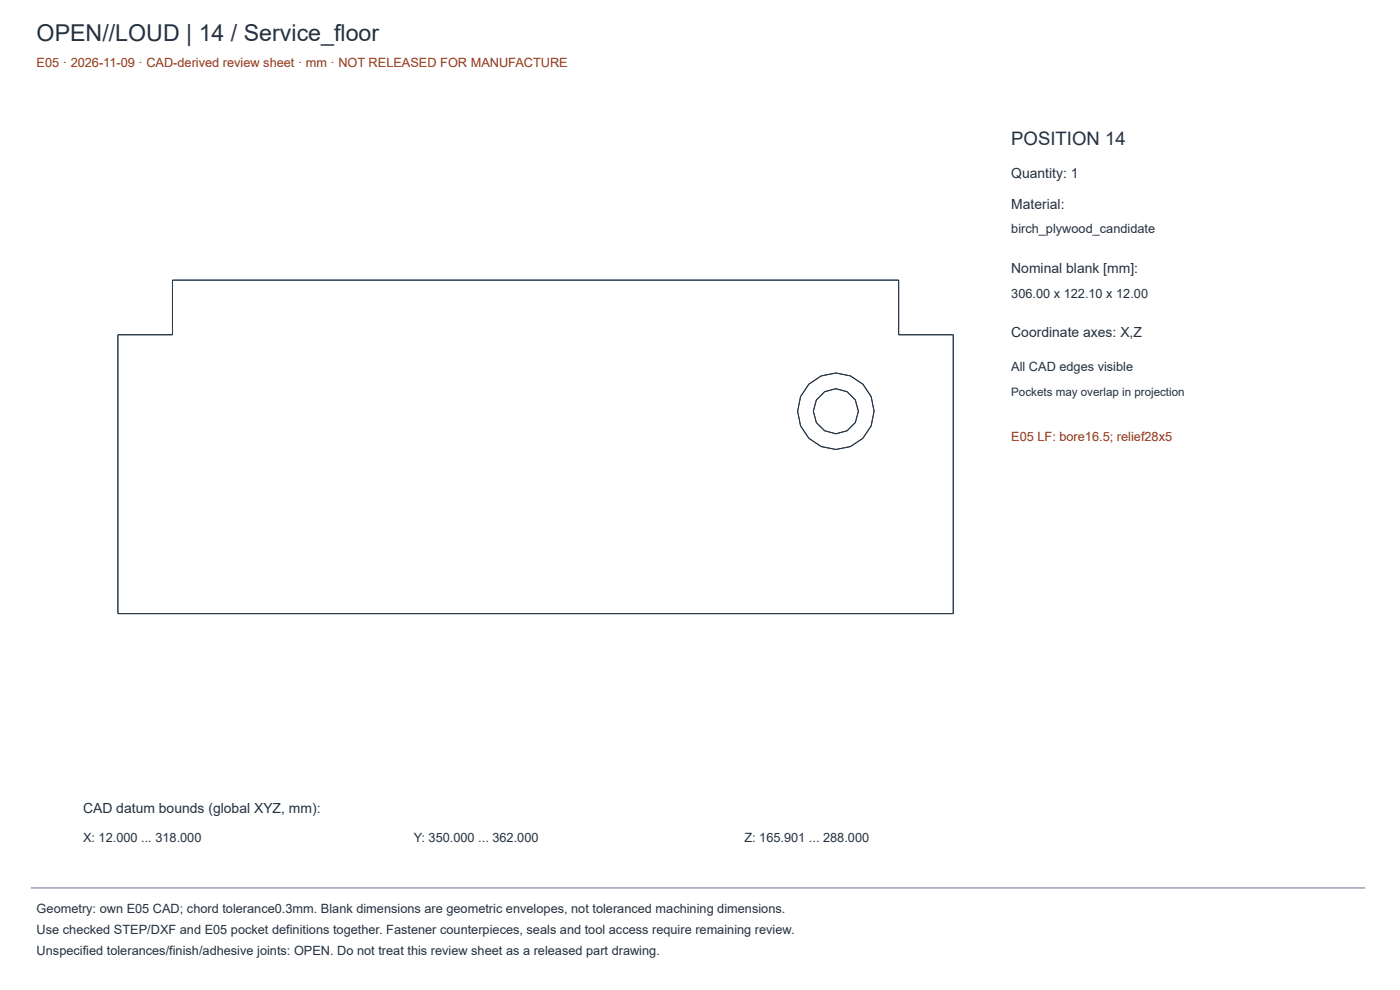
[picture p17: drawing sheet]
<svg xmlns="http://www.w3.org/2000/svg" width="420mm" height="297mm" viewBox="0 0 420 297" stroke-linecap="round" stroke-linejoin="round" font-family="sans-serif">
<defs><g id="words">
<text font-size="7" fill="#24313f" x="11" y="12.2">OPEN//LOUD | 14 / Service_floor</text>
<text font-size="5.6" fill="#24313f" x="303.5" y="43.5">POSITION 14</text>
<g font-size="4.2" fill="#24313f">
<text x="303.5" y="53.3">Quantity: 1</text>
<text x="303.5" y="62.7">Material:</text>
<text x="303.5" y="81.8">Nominal blank [mm]:</text>
<text x="303.5" y="101">Coordinate axes: X,Z</text>
<text x="24.9" y="243.8">CAD datum bounds (global XYZ, mm):</text>
</g>
<g font-size="3.8" fill="#9a3412">
<text x="11" y="20.2">E05 · 2026-11-09 · CAD-derived review sheet · mm · NOT RELEASED FOR MANUFACTURE</text>
<text x="303.5" y="132.3">E05 LF: bore16.5; relief28x5</text>
</g>
<g font-size="3.8" fill="#24313f">
<text x="303.5" y="70">birch_plywood_candidate</text>
<text x="303.5" y="89.5">306.00 x 122.10 x 12.00</text>
<text x="303.5" y="111.4">All CAD edges visible</text>
<text x="24.9" y="252.5">X: 12.000 ... 318.000</text>
<text x="124.2" y="252.5">Y: 350.000 ... 362.000</text>
<text x="223.4" y="252.5">Z: 165.901 ... 288.000</text>
<text x="11" y="274.1">Geometry: own E05 CAD; chord tolerance0.3mm. Blank dimensions are geometric envelopes, not toleranced machining dimensions.</text>
<text x="11" y="280.3">Use checked STEP/DXF and E05 pocket definitions together. Fastener counterpieces, seals and tool access require remaining review.</text>
<text x="11" y="286.6">Unspecified tolerances/finish/adhesive joints: OPEN. Do not treat this review sheet as a released part drawing.</text>
</g>
<text font-size="3.5" fill="#24313f" x="303.5" y="118.7">Pockets may overlap in projection</text>
</g></defs>
<g fill="none" stroke="#25384b" stroke-width=".3">
<path d="M35.4 100.4h16.4v-16.4h217.9v16.4h16.4v83.7h-250.7z"/>
<circle cx="250.9" cy="123.4" r="11.5"/>
<circle cx="250.9" cy="123.4" r="6.8"/>
</g>
<path d="M9.3 266.4h400.4" fill="none" stroke="#64748b" stroke-width=".3"/>
<use href="#words"/>
</svg>
